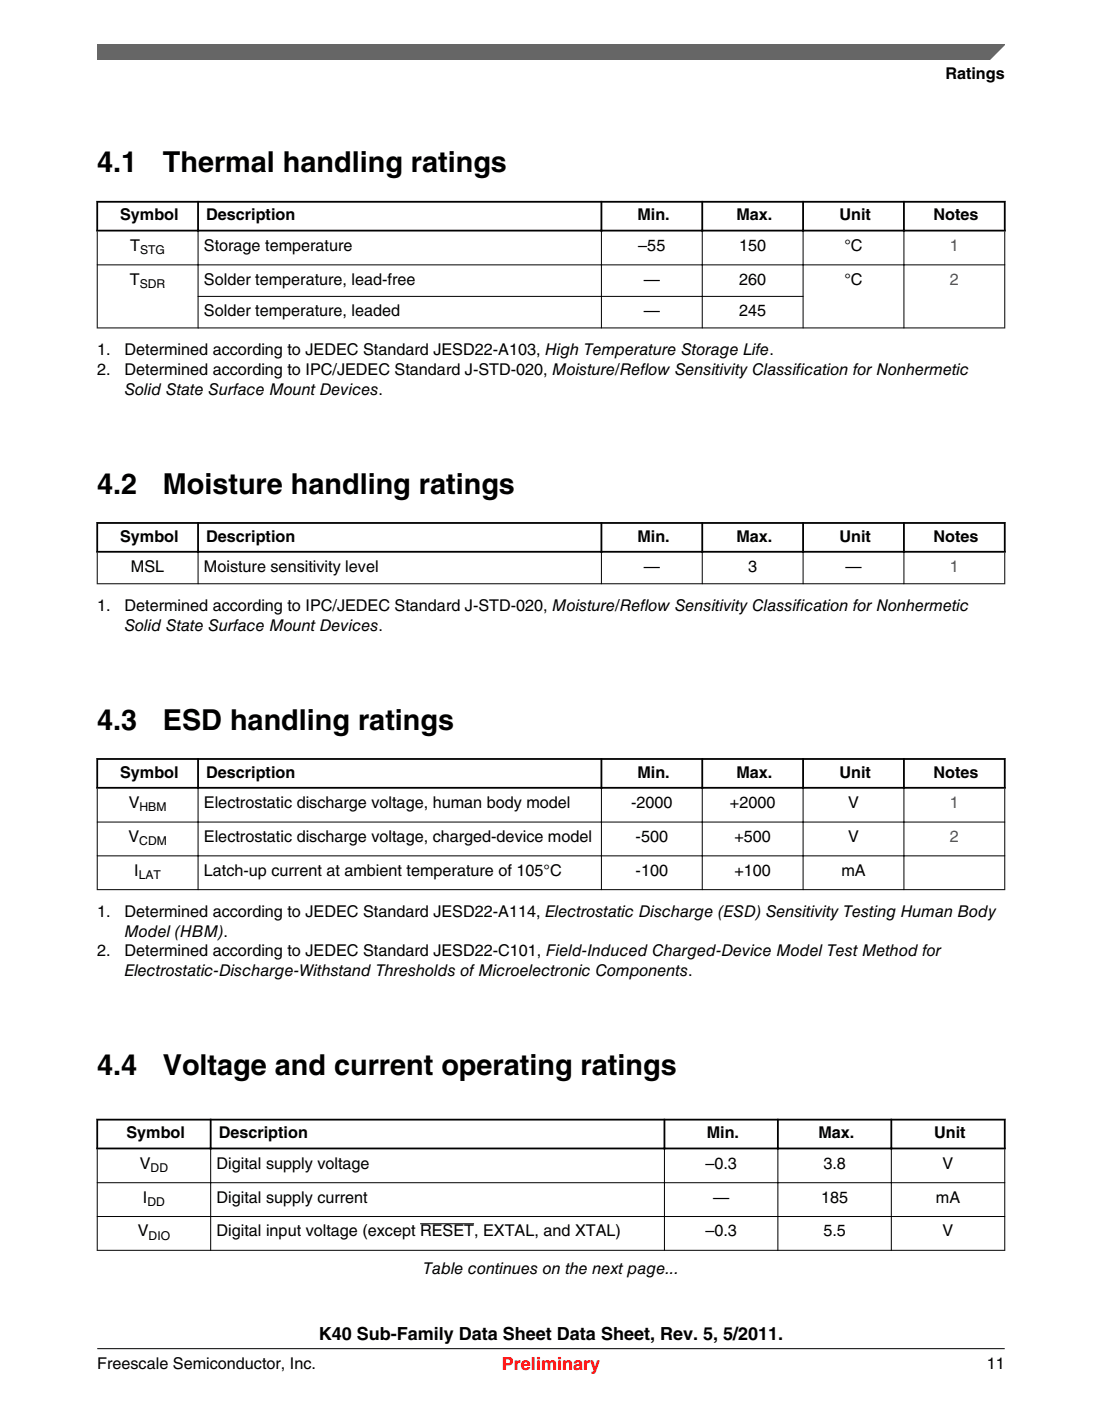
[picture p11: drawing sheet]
<svg xmlns="http://www.w3.org/2000/svg" width="216mm" height="274mm" viewBox="0 0 216 274" stroke-linecap="round" stroke-linejoin="round" font-family="sans-serif">
<defs><g id="words">
<g font-size="5.6">
<text x="19" y="33.7">4.1</text>
<text x="31.9" y="33.7">Thermal handling ratings</text>
<text x="19.1" y="96.6">4.2</text>
<text x="31.9" y="96.6">Moisture handling ratings</text>
<text x="19.1" y="142.8">4.3</text>
<text x="31.9" y="142.8">ESD handling ratings</text>
<text x="19.1" y="210.5">4.4</text>
<text x="31.9" y="210.5">Voltage and current operating ratings</text>
</g>
<text font-size="3.5" x="62.5" y="262.3">K40 Sub-Family Data Sheet Data Sheet, Rev. 5, 5/2011.</text>
<text font-size="3.5" fill="#f00" x="98.3" y="268.2">Preliminary</text>
<g font-size="3.2">
<text x="185.2" y="15.5">Ratings</text>
<text x="23.5" y="43.2">Symbol</text>
<text x="40.4" y="43.2">Description</text>
<text x="124.9" y="43.2">Min.</text>
<text x="144.3" y="43.2">Max.</text>
<text x="164.5" y="43.2">Unit</text>
<text x="182.9" y="43.2">Notes</text>
<text x="25.5" y="49.2">T</text>
<text x="40" y="49.2">Storage temperature</text>
<text x="125.1" y="49.2">–55</text>
<text x="144.8" y="49.2">150</text>
<text x="165.4" y="49.2">°C</text>
<text x="25.4" y="55.8">T</text>
<text x="40" y="55.8">Solder temperature, lead-free</text>
<text x="126.1" y="55.8">—</text>
<text x="144.8" y="55.8">260</text>
<text x="165.4" y="55.8">°C</text>
<text x="40" y="61.9">Solder temperature, leaded</text>
<text x="126.1" y="61.9">—</text>
<text x="144.8" y="61.9">245</text>
<text x="19" y="69.5">1.</text>
<text x="24.4" y="69.5">Determined according to JEDEC Standard JESD22-A103, High Temperature Storage Life.</text>
<text x="19" y="73.4">2.</text>
<text x="24.4" y="73.4">Determined according to IPC/JEDEC Standard J-STD-020, Moisture/Reflow Sensitivity Classification for Nonhermetic</text>
<text x="24.4" y="77.3">Solid State Surface Mount Devices.</text>
<text x="23.5" y="106">Symbol</text>
<text x="40.4" y="106">Description</text>
<text x="124.9" y="106">Min.</text>
<text x="144.3" y="106">Max.</text>
<text x="164.5" y="106">Unit</text>
<text x="182.9" y="106">Notes</text>
<text x="25.7" y="112">MSL</text>
<text x="40" y="112">Moisture sensitivity level</text>
<text x="126.1" y="112">—</text>
<text x="146.6" y="112">3</text>
<text x="165.6" y="112">—</text>
<text x="19" y="119.6">1.</text>
<text x="24.4" y="119.6">Determined according to IPC/JEDEC Standard J-STD-020, Moisture/Reflow Sensitivity Classification for Nonhermetic</text>
<text x="24.4" y="123.5">Solid State Surface Mount Devices.</text>
<text x="23.5" y="152.3">Symbol</text>
<text x="40.4" y="152.3">Description</text>
<text x="124.9" y="152.3">Min.</text>
<text x="144.3" y="152.3">Max.</text>
<text x="164.5" y="152.3">Unit</text>
<text x="182.9" y="152.3">Notes</text>
<text x="25.2" y="158.3">V</text>
<text x="40" y="158.3">Electrostatic discharge voltage, human body model</text>
<text x="123.6" y="158.3">-2000</text>
<text x="143" y="158.3">+2000</text>
<text x="166.2" y="158.3">V</text>
<text x="25.2" y="164.9">V</text>
<text x="40" y="164.9">Electrostatic discharge voltage, charged-device model</text>
<text x="124.5" y="164.9">-500</text>
<text x="143.9" y="164.9">+500</text>
<text x="166.2" y="164.9">V</text>
<text x="26.3" y="171.5">I</text>
<text x="40" y="171.5">Latch-up current at ambient temperature of 105°C</text>
<text x="124.5" y="171.5">-100</text>
<text x="143.9" y="171.5">+100</text>
<text x="164.8" y="171.5">mA</text>
<text x="19" y="179.5">1.</text>
<text x="24.4" y="179.5">Determined according to JEDEC Standard JESD22-A114, Electrostatic Discharge (ESD) Sensitivity Testing Human Body</text>
<text x="24.4" y="183.4">Model (HBM).</text>
<text x="19.1" y="187.3">2.</text>
<text x="24.4" y="187.3">Determined according to JEDEC Standard JESD22-C101, Field-Induced Charged-Device Model Test Method for</text>
<text x="24.4" y="191.2">Electrostatic-Discharge-Withstand Thresholds of Microelectronic Components.</text>
<text x="24.8" y="222.9">Symbol</text>
<text x="42.9" y="222.9">Description</text>
<text x="138.5" y="222.9">Min.</text>
<text x="160.3" y="222.9">Max.</text>
<text x="183" y="222.9">Unit</text>
<text x="27.4" y="228.9">V</text>
<text x="42.4" y="228.9">Digital supply voltage</text>
<text x="138.2" y="228.9">–0.3</text>
<text x="161.3" y="228.9">3.8</text>
<text x="184.7" y="228.9">V</text>
<text x="28" y="235.5">I</text>
<text x="42.4" y="235.5">Digital supply current</text>
<text x="139.7" y="235.5">—</text>
<text x="160.9" y="235.5">185</text>
<text x="183.4" y="235.5">mA</text>
<text x="27" y="242.1">V</text>
<text x="42.4" y="242.1">Digital input voltage (except RESET, EXTAL, and XTAL)</text>
<text x="138.2" y="242.1">–0.3</text>
<text x="161.3" y="242.1">5.5</text>
<text x="184.7" y="242.1">V</text>
<text x="82.9" y="249.4">Table continues on the next page...</text>
<text x="19" y="268">Freescale Semiconductor, Inc.</text>
<text x="193.3" y="268">11</text>
</g>
<g font-size="3.2" fill="#00f">
<text x="186.1" y="49.2">1</text>
<text x="186.1" y="55.8">2</text>
<text x="186.1" y="112">1</text>
<text x="186.1" y="158.3">1</text>
<text x="186.1" y="164.9">2</text>
</g>
<g font-size="2.4">
<text x="27.4" y="49.8">STG</text>
<text x="27.4" y="56.4">SDR</text>
<text x="27.3" y="158.9">HBM</text>
<text x="27.3" y="165.5">CDM</text>
<text x="27.2" y="172.1">LAT</text>
<text x="29.5" y="229.5">DD</text>
<text x="28.9" y="236.1">DD</text>
<text x="29.1" y="242.7">DIO</text>
</g>
</g></defs>
<path d="M18.9 39.5h178.1M19 39.3v6M38.8 39.3v6M117.8 39.3v6M137.6 39.3v6M157.3 39.3v6M177.1 39.3v6M196.8 39.3v6M18.9 45.2h178.1" fill="none" stroke="#000" stroke-width=".35"/>
<path d="M19 51.9h177.9M19 45.3v19M38.7 58h118.7M38.8 44.9v19.4M117.8 44.9v19.4M137.6 44.9v19.4M157.3 44.9v19.4M177.1 44.9v19.4M196.8 45.3v19M19 64.2h177.9" fill="none" stroke="#000" stroke-width=".2"/>
<g fill="#fff">
<path d="M19 102.4h177.8v13.8h-177.8z" fill-rule="evenodd"/>
<path d="M19.2 102.6h19.4v5.3h-19.4z" fill-rule="evenodd"/>
<path d="M39 102.6h78.7v5.3h-78.7z" fill-rule="evenodd"/>
<path d="M118 102.6h19.4v5.3h-19.4z" fill-rule="evenodd"/>
<path d="M137.8 102.6h19.4v5.3h-19.4z" fill-rule="evenodd"/>
<path d="M157.5 102.6h19.4v5.3h-19.4z" fill-rule="evenodd"/>
<path d="M177.3 102.6h19.4v5.3h-19.4z" fill-rule="evenodd"/>
<path d="M19.1 108.2h19.6v6h-19.6z" fill-rule="evenodd"/>
<path d="M38.9 108.2h78.8v6h-78.8z" fill-rule="evenodd"/>
<path d="M117.9 108.2h19.6v6h-19.6z" fill-rule="evenodd"/>
<path d="M137.7 108.2h19.6v6h-19.6z" fill-rule="evenodd"/>
<path d="M157.4 108.2h19.6v6h-19.6z" fill-rule="evenodd"/>
<path d="M177.2 108.2h19.6v6h-19.6z" fill-rule="evenodd"/>
</g>
<path d="M18.9 108h178.1M18.9 102.4h178.1M19 102.2v6M38.8 102.2v6M117.8 102.2v6M137.6 102.2v6M157.3 102.2v6M177.1 102.2v6M196.8 102.2v6" fill="none" stroke="#000" stroke-width=".35"/>
<path d="M19 114.3h177.9M19 108.2v6.2M38.8 107.8v6.6M117.8 107.8v6.6M137.6 107.8v6.6M157.3 107.8v6.6M177.1 107.8v6.6M196.8 108.2v6.2" fill="none" stroke="#000" stroke-width=".2"/>
<g fill="#fff">
<path d="M19 148.6h177.8v27.4h-177.8z" fill-rule="evenodd"/>
<path d="M19.2 148.8h19.4v5.3h-19.4z" fill-rule="evenodd"/>
<path d="M39 148.8h78.7v5.3h-78.7z" fill-rule="evenodd"/>
<path d="M118 148.8h19.4v5.3h-19.4z" fill-rule="evenodd"/>
<path d="M137.8 148.8h19.4v5.3h-19.4z" fill-rule="evenodd"/>
<path d="M157.5 148.8h19.4v5.3h-19.4z" fill-rule="evenodd"/>
<path d="M177.3 148.8h19.4v5.3h-19.4z" fill-rule="evenodd"/>
<path d="M19.1 154.4h19.6v6.5h-19.6z" fill-rule="evenodd"/>
<path d="M38.9 154.4h78.8v6.5h-78.8z" fill-rule="evenodd"/>
<path d="M117.9 154.4h19.6v6.5h-19.6z" fill-rule="evenodd"/>
<path d="M137.7 154.4h19.6v6.5h-19.6z" fill-rule="evenodd"/>
<path d="M157.4 154.4h19.6v6.5h-19.6z" fill-rule="evenodd"/>
<path d="M177.2 154.4h19.6v6.5h-19.6z" fill-rule="evenodd"/>
<path d="M19.1 161h19.6v6.5h-19.6z" fill-rule="evenodd"/>
<path d="M38.9 161h78.8v6.5h-78.8z" fill-rule="evenodd"/>
<path d="M117.9 161h19.6v6.5h-19.6z" fill-rule="evenodd"/>
<path d="M137.7 161h19.6v6.5h-19.6z" fill-rule="evenodd"/>
<path d="M157.4 161h19.6v6.5h-19.6z" fill-rule="evenodd"/>
<path d="M177.2 161h19.6v6.5h-19.6z" fill-rule="evenodd"/>
<path d="M19.1 167.7h19.6v6.4h-19.6z" fill-rule="evenodd"/>
<path d="M38.9 167.7h78.8v6.4h-78.8z" fill-rule="evenodd"/>
<path d="M117.9 167.7h19.6v6.4h-19.6z" fill-rule="evenodd"/>
<path d="M137.7 167.7h19.6v6.4h-19.6z" fill-rule="evenodd"/>
<path d="M157.4 167.7h19.6v6.4h-19.6z" fill-rule="evenodd"/>
<path d="M177.2 167.7h19.6v6.4h-19.6z" fill-rule="evenodd"/>
</g>
<path d="M18.9 154.3h178.1M18.9 148.6h178.1M19 148.4v6M38.8 148.4v6M117.8 148.4v6M137.6 148.4v6M157.3 148.4v6M177.1 148.4v6M196.8 148.4v6" fill="none" stroke="#000" stroke-width=".35"/>
<path d="M19 154.4v19.9M38.8 154v20.3M117.8 154v20.3M137.6 154v20.3M157.3 154v20.3M177.1 154v20.3M196.8 154.4v19.9M19 161h177.9M19 167.6h177.9M19 174.2h177.9" fill="none" stroke="#000" stroke-width=".2"/>
<g fill="#fff">
<path d="M19 219.2h177.8v31.3h-177.8z" fill-rule="evenodd"/>
<path d="M19.2 219.4h21.9v5.3h-21.9z" fill-rule="evenodd"/>
<path d="M41.5 219.4h88.5v5.3h-88.5z" fill-rule="evenodd"/>
<path d="M130.4 219.4h21.8v5.3h-21.8z" fill-rule="evenodd"/>
<path d="M152.6 219.4h21.8v5.3h-21.8z" fill-rule="evenodd"/>
<path d="M174.8 219.4h21.9v5.3h-21.9z" fill-rule="evenodd"/>
<path d="M19.1 225.1h22.1v6.4h-22.1z" fill-rule="evenodd"/>
<path d="M41.4 225.1h88.7v6.4h-88.7z" fill-rule="evenodd"/>
<path d="M130.3 225.1h22v6.4h-22z" fill-rule="evenodd"/>
<path d="M152.5 225.1h22v6.4h-22z" fill-rule="evenodd"/>
<path d="M174.7 225.1h22.1v6.4h-22.1z" fill-rule="evenodd"/>
<path d="M19.1 231.7h22.1v6.4h-22.1z" fill-rule="evenodd"/>
<path d="M41.4 231.7h88.7v6.4h-88.7z" fill-rule="evenodd"/>
<path d="M130.3 231.7h22v6.4h-22z" fill-rule="evenodd"/>
<path d="M152.5 231.7h22v6.4h-22z" fill-rule="evenodd"/>
<path d="M174.7 231.7h22.1v6.4h-22.1z" fill-rule="evenodd"/>
<path d="M19.1 238.3h22.1v6.4h-22.1z" fill-rule="evenodd"/>
<path d="M41.4 238.3h88.7v6.4h-88.7z" fill-rule="evenodd"/>
</g>
<path d="M82.3 239.6h10.6" fill="none" stroke="#000" stroke-width=".2"/>
<g fill="#fff">
<path d="M130.3 238.3h22v6.4h-22z" fill-rule="evenodd"/>
<path d="M152.5 238.3h22v6.4h-22z" fill-rule="evenodd"/>
<path d="M174.7 238.3h22.1v6.4h-22.1z" fill-rule="evenodd"/>
</g>
<path d="M18.9 219.2h178.1M19 219.1v6M41.3 219.1v6M130.2 219.1v6M152.4 219.1v6M174.6 219.1v6M196.8 219.1v6M18.9 224.9h178.1" fill="none" stroke="#000" stroke-width=".35"/>
<path d="M19 231.6h177.9M19 238.2h177.9M19 225v19.9M41.3 224.7v20.2M130.2 224.7v20.2M152.4 224.7v20.2M174.6 224.7v20.2M196.8 225v19.9M19 244.8h177.9" fill="none" stroke="#000" stroke-width=".2"/>
<path d="M19 8.7h177.8l-5.6 3h-172.2z" fill="#666"/>
<path d="M19 11.7v-3h177.8l-3 3" fill="none" stroke="#666" stroke-width=".28"/>
<path d="M19 264.1h177.8" fill="none" stroke="#000" stroke-width=".2"/>
<use href="#words"/>
</svg>
